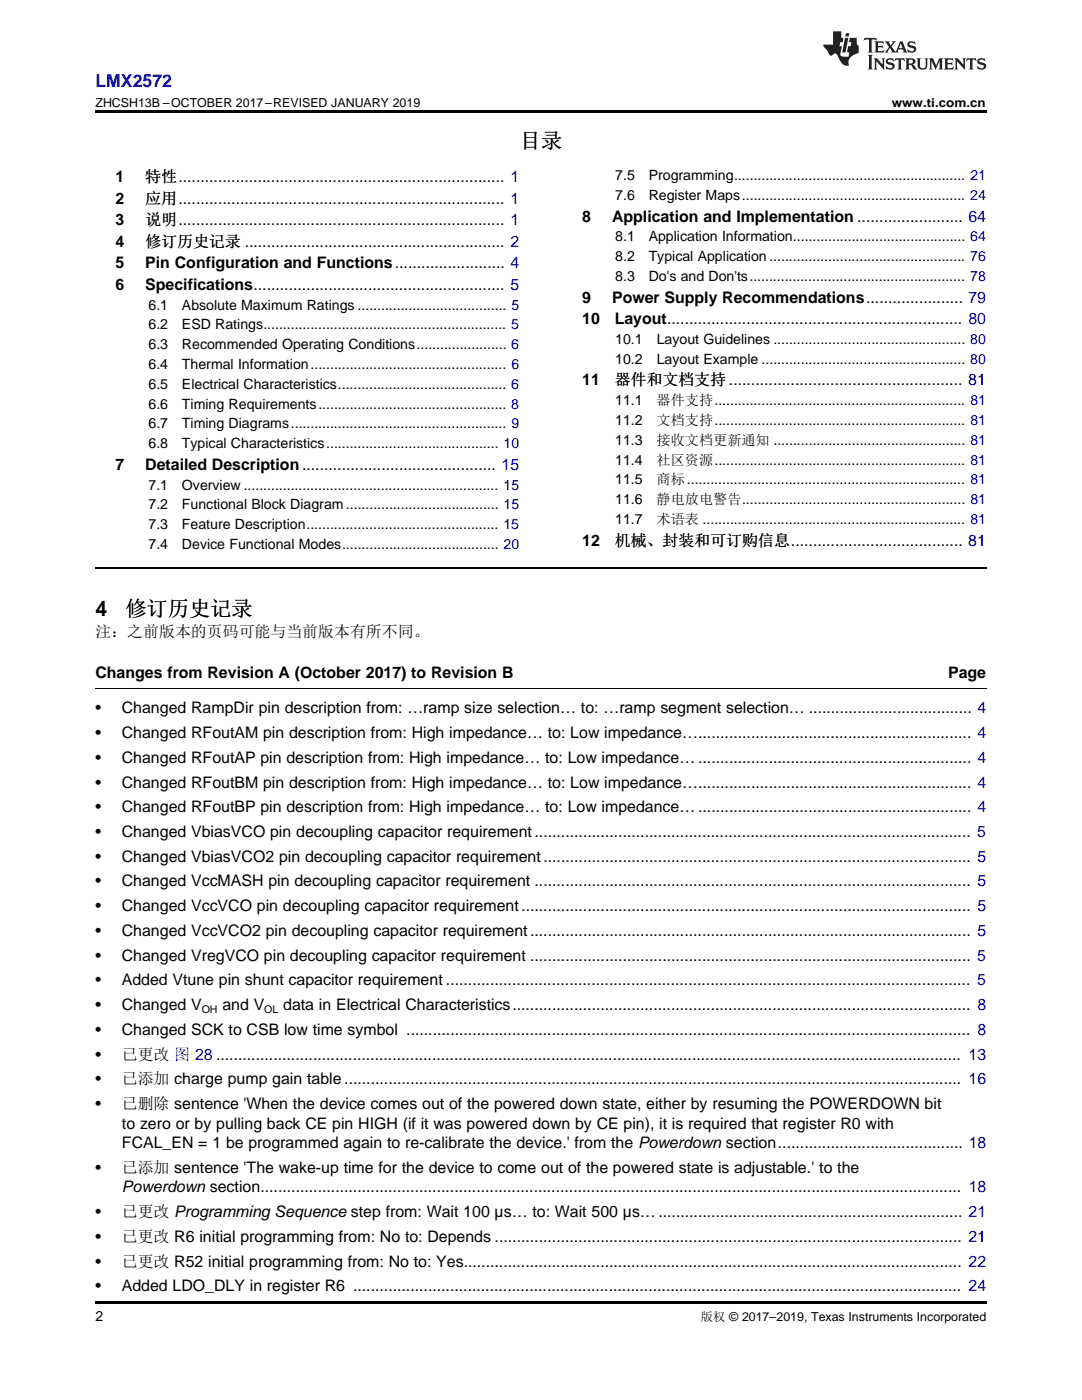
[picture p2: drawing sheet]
<svg xmlns="http://www.w3.org/2000/svg" width="216mm" height="279mm" viewBox="0 0 216 279" stroke-linecap="round" stroke-linejoin="round" font-family="sans-serif">
<defs><g id="words">
<g font-size="4.2">
<text x="103.7" y="29.6">目录</text>
<text x="19" y="122.9">4</text>
<text x="25" y="122.9">修订历史记录</text>
</g>
<text font-size="3.5" fill="#00f" x="19" y="17.3">LMX2572</text>
<g font-size="3.2">
<text x="23" y="36.3">1</text>
<text x="23" y="40.6">2</text>
<text x="29" y="36.3">特性.......................................................................... 1</text>
<text x="29" y="40.6">应用.......................................................................... 1</text>
<text x="23" y="44.9">3</text>
<text x="29" y="44.9">说明.......................................................................... 1</text>
<text x="116.2" y="44.2">8</text>
<text x="122.1" y="44.2">Application and Implementation ........................ 64</text>
<text x="23" y="49.2">4</text>
<text x="23" y="53.6">5</text>
<text x="29" y="49.2">修订历史记录 ........................................................... 2</text>
<text x="29" y="53.6">Pin Configuration and Functions......................... 4</text>
<text x="23" y="57.9">6</text>
<text x="29" y="57.9">Specifications......................................................... 5</text>
<text x="116.2" y="60.4">9</text>
<text x="116.2" y="64.7">10</text>
<text x="122.1" y="60.4">Power Supply Recommendations...................... 79</text>
<text x="122.7" y="64.7">Layout................................................................... 80</text>
<text x="116.2" y="76.9">11</text>
<text x="122.7" y="76.9">器件和文档支持 ..................................................... 81</text>
<text x="23" y="93.8">7</text>
<text x="29" y="93.8">Detailed Description............................................ 15</text>
<text x="116.2" y="108.9">12</text>
<text x="122.7" y="108.9">机械、封装和可订购信息....................................... 81</text>
<text x="19" y="127.2">注：之前版本的页码可能与当前版本有所不同。</text>
<text x="19" y="135.3">Changes from Revision A (October 2017) to Revision B</text>
<text x="189.2" y="135.3">Page</text>
<text x="19" y="142.3">•</text>
<text x="24.3" y="142.3">Changed RampDir pin description from: …ramp size selection… to: …ramp segment selection… ..................................... 4</text>
<text x="19" y="147.3">•</text>
<text x="24.3" y="147.3">Changed RFoutAM pin description from: High impedance… to: Low impedance….............................................................. 4</text>
<text x="19" y="152.2">•</text>
<text x="24.3" y="152.2">Changed RFoutAP pin description from: High impedance… to: Low impedance… .............................................................. 4</text>
<text x="19" y="157.2">•</text>
<text x="24.3" y="157.2">Changed RFoutBM pin description from: High impedance… to: Low impedance….............................................................. 4</text>
<text x="19" y="162.1">•</text>
<text x="19" y="167">•</text>
<text x="24.3" y="162.1">Changed RFoutBP pin description from: High impedance… to: Low impedance… .............................................................. 4</text>
<text x="24.3" y="167">Changed VbiasVCO pin decoupling capacitor requirement................................................................................................... 5</text>
<text x="19" y="172">•</text>
<text x="24.3" y="172">Changed VbiasVCO2 pin decoupling capacitor requirement................................................................................................. 5</text>
<text x="19" y="176.9">•</text>
<text x="24.3" y="176.9">Changed VccMASH pin decoupling capacitor requirement ................................................................................................... 5</text>
<text x="19" y="181.9">•</text>
<text x="24.3" y="181.9">Changed VccVCO pin decoupling capacitor requirement...................................................................................................... 5</text>
<text x="19" y="186.8">•</text>
<text x="19" y="191.7">•</text>
<text x="24.3" y="186.8">Changed VccVCO2 pin decoupling capacitor requirement.................................................................................................... 5</text>
<text x="24.3" y="191.7">Changed VregVCO pin decoupling capacitor requirement .................................................................................................... 5</text>
<text x="19" y="196.7">•</text>
<text x="24.3" y="196.7">Added Vtune pin shunt capacitor requirement ....................................................................................................................... 5</text>
<text x="19" y="201.6">•</text>
<text x="24.3" y="201.6">Changed V</text>
<text x="44.4" y="201.6">and V</text>
<text x="56.5" y="201.6">data in Electrical Characteristics........................................................................................................ 8</text>
<text x="19" y="206.6">•</text>
<text x="24.3" y="206.6">Changed SCK to CSB low time symbol ................................................................................................................................ 8</text>
<text x="19" y="211.5">•</text>
<text x="24.3" y="211.5">已更改 图 28 ......................................................................................................................................................................... 13</text>
<text x="19" y="216.4">•</text>
<text x="19" y="221.4">•</text>
<text x="24.3" y="216.4">已添加 charge pump gain table............................................................................................................................................ 16</text>
<text x="24.3" y="221.4">已删除 sentence 'When the device comes out of the powered down state, either by resuming the POWERDOWN bit</text>
<text x="24.3" y="225.2">to zero or by pulling back CE pin HIGH (if it was powered down by CE pin), it is required that register R0 with</text>
<text x="24.3" y="229.1">FCAL_EN = 1 be programmed again to re-calibrate the device.' from the Powerdown section.......................................... 18</text>
<text x="19" y="234.1">•</text>
<text x="24.3" y="234.1">已添加 sentence 'The wake-up time for the device to come out of the powered state is adjustable.' to the</text>
<text x="24.3" y="237.9">Powerdown section............................................................................................................................................................... 18</text>
<text x="19" y="242.9">•</text>
<text x="24.3" y="242.9">已更改 Programming Sequence step from: Wait 100 µs… to: Wait 500 µs…..................................................................... 21</text>
<text x="19" y="247.8">•</text>
<text x="24.3" y="247.8">已更改 R6 initial programming from: No to: Depends .......................................................................................................... 21</text>
<text x="19" y="252.8">•</text>
<text x="19" y="257.7">•</text>
<text x="24.3" y="252.8">已更改 R52 initial programming from: No to: Yes................................................................................................................. 22</text>
<text x="24.3" y="257.7">Added LDO_DLY in register R6 .......................................................................................................................................... 24</text>
</g>
<g font-size="2.8">
<text x="122.8" y="36">7.5</text>
<text x="129.4" y="36">Programming........................................................... 21</text>
<text x="122.8" y="39.9">7.6</text>
<text x="129.4" y="39.9">Register Maps......................................................... 24</text>
<text x="122.8" y="48.2">8.1</text>
<text x="122.8" y="52.1">8.2</text>
<text x="129.4" y="48.2">Application Information............................................ 64</text>
<text x="129.4" y="52.1">Typical Application .................................................. 76</text>
<text x="122.8" y="56.1">8.3</text>
<text x="129.4" y="56.1">Do's and Don'ts....................................................... 78</text>
<text x="29.6" y="61.8">6.1</text>
<text x="29.6" y="65.8">6.2</text>
<text x="36.3" y="61.8">Absolute Maximum Ratings ...................................... 5</text>
<text x="36.3" y="65.8">ESD Ratings.............................................................. 5</text>
<text x="29.6" y="69.7">6.3</text>
<text x="36.3" y="69.7">Recommended Operating Conditions....................... 6</text>
<text x="122.8" y="68.7">10.1</text>
<text x="131" y="68.7">Layout Guidelines ................................................. 80</text>
<text x="29.6" y="73.7">6.4</text>
<text x="29.6" y="77.6">6.5</text>
<text x="36.3" y="73.7">Thermal Information.................................................. 6</text>
<text x="36.3" y="77.6">Electrical Characteristics........................................... 6</text>
<text x="122.8" y="72.6">10.2</text>
<text x="131" y="72.6">Layout Example .................................................... 80</text>
<text x="29.6" y="81.6">6.6</text>
<text x="36.3" y="81.6">Timing Requirements................................................ 8</text>
<text x="122.8" y="80.9">11.1</text>
<text x="131" y="80.9">器件支持................................................................ 81</text>
<text x="29.6" y="85.5">6.7</text>
<text x="29.6" y="89.5">6.8</text>
<text x="36.3" y="85.5">Timing Diagrams....................................................... 9</text>
<text x="36.3" y="89.5">Typical Characteristics............................................ 10</text>
<text x="122.8" y="84.8">11.2</text>
<text x="122.8" y="88.8">11.3</text>
<text x="131" y="84.8">文档支持................................................................ 81</text>
<text x="131" y="88.8">接收文档更新通知 ................................................. 81</text>
<text x="122.8" y="92.7">11.4</text>
<text x="131" y="92.7">社区资源................................................................ 81</text>
<text x="29.6" y="97.7">7.1</text>
<text x="29.6" y="101.7">7.2</text>
<text x="36.3" y="97.7">Overview ................................................................. 15</text>
<text x="36.3" y="101.7">Functional Block Diagram....................................... 15</text>
<text x="122.8" y="96.7">11.5</text>
<text x="122.8" y="100.6">11.6</text>
<text x="131" y="96.7">商标....................................................................... 81</text>
<text x="131" y="100.6">静电放电警告......................................................... 81</text>
<text x="29.6" y="105.6">7.3</text>
<text x="36.3" y="105.6">Feature Description................................................. 15</text>
<text x="122.8" y="104.6">11.7</text>
<text x="131" y="104.6">术语表 ................................................................... 81</text>
<text x="29.6" y="109.6">7.4</text>
<text x="36.3" y="109.6">Device Functional Modes........................................ 20</text>
<text x="19" y="263.6">2</text>
</g>
<g font-size="2.5">
<text x="19" y="21.4">ZHCSH13B –OCTOBER 2017–REVISED JANUARY 2019</text>
<text x="177.9" y="21.4">www.ti.com.cn</text>
<text x="139.8" y="263.6">版权 © 2017–2019, Texas Instruments Incorporated</text>
</g>
<g font-size="2.1">
<text x="40.3" y="202.2">OH</text>
<text x="52.7" y="202.2">OL</text>
</g>
</g></defs>
<path d="M19 22h177.8v.5h-177.8zM19 259.7h177.8v.5h-177.8z" fill="#000"/>
<path d="M19 137.4h177.8" fill="none" stroke="#000" stroke-width=".2"/>
<path d="M19 113.3h177.8" fill="none" stroke="#000" stroke-width=".35"/>
<g fill="#231f20">
<path d="M172.5 7.6l-.1 .5 .4-.2h.6v.1v2.1l-.2 .4h.9l-.2-.4v-2.1l.1-.1h.5l.5 .2-.2-.5zM174.5 8.3l.2 .3v1.5l-.2 .4h1.8l.2-.6a1.04 1.04 0 0 1-1.3 .2v-.7h.6l.3 .2v-.6l-.3 .2h-.6v-.6l.8-.1 .4 .3-.2-.5zM176.5 8.3l.9 1.1-.9 1.1h.8l-.2-.2 .4-.7 .5 .7-.2 .2h1.5l-.2-.2 .2-.4h.9l.1 .4-.2 .2h1l-.3-.3-.7-1.9h-.5l-.9 2-.8-1 .9-1h-.8l.1 .3-.4 .5-.3-.6 .1-.2zM179.7 8.6l.4 1h-.7zM181.3 8.4a.63 .63 0 0 0-.2 .7 .63 .63 0 0 0 .6 .4l.6 .2 .1 .2a.75 .75 0 0 1-.7 .4 .75 .75 0 0 1-.6-.5l.1 .7 .1-.1a1.11 1.11 0 0 0 1.5-.6 1.13 1.13 0 0 0-1.2-.8l-.1-.4a1.04 1.04 0 0 1 1.2 .2l-.2-.5-.2 .1-.4-.2zM173.2 10.9l.2 .4v2.2l-.2 .4h1l-.3-.4v-2.2l.3-.4zM174.3 11.6l.3 .4v1.5l-.3 .4h.8l-.2-.4v-1.3l1.5 1.7v-1.9l.2-.4h-.7l.2 .4v.9l-1.1-1.3zM177 11.8a.62 .62 0 0 0-.2 .7 .62 .62 0 0 0 .6 .4l.6 .1 .1 .3a.76 .76 0 0 1-.7 .3 .76 .76 0 0 1-.7-.4l.2 .7 .1-.1a1.11 1.11 0 0 0 1.5-.6 1.13 1.13 0 0 0-1.2-.8l-.1-.4a1.04 1.04 0 0 1 1.2 .2l-.2-.6-.2 .1-.5-.1zM178.7 11.6l-.2 .6a.61 .61 0 0 1 .8-.3v1.6l-.2 .4h.9l-.2-.4v-1.6a.63 .63 0 0 1 .7 .3l-.1-.6zM180.6 11.6l.3 .4v1.5l-.3 .4h1l-.2-.2-.1-.8 .6 .2a.76 .76 0 0 0 1.2 .7l-1-1a.58 .58 0 0 0 .6-.5 .58 .58 0 0 0-.5-.6zM181.4 11.9h.1a.45 .45 0 0 1 .5 .1 .45 .45 0 0 1 .1 .5l-.8 .2zM182.9 11.6l.2 .2a2.17 2.17 0 0 0 .3 1.9 .99 .99 0 0 0 1.6-.6v-1.1l.2-.4h-.7l.2 .2a1.92 1.92 0 0 1-.2 1.8 .6 .6 0 0 1-.9-.5v-1.1l.2-.4zM185.4 11.6l.2 .4v1.5l-.2 .4h.7l-.2-.4v-1.4l.8 1.8 .8-1.8v1.4l-.2 .4h.9l-.2-.4v-1.5l.2-.4h-.8l-.6 1.5-.6-1.5zM188.4 11.6l.2 .4v1.5l-.2 .4h1.8l.1-.6a1.04 1.04 0 0 1-1.2 .1v-.6h.5l.4 .2v-.6l-.4 .2h-.5v-.7h.8l.3 .3-.1-.6zM190.5 11.6l.2 .4v1.5l-.2 .4h.7l-.2-.4v-1.3l1.5 1.7v-1.9l.2-.4h-.7l.2 .4v.9l-1.1-1.3zM192.9 11.6l-.1 .6a.61 .61 0 0 1 .7-.3l.1 1.6-.3 .4h1l-.3-.4 .1-1.6a.63 .63 0 0 1 .7 .3l-.1-.6zM195.2 11.8a.62 .62 0 0 0-.2 .7 .62 .62 0 0 0 .6 .4l.6 .1 .1 .3a.76 .76 0 0 1-.7 .3 .76 .76 0 0 1-.6-.4l.1 .7 .1-.1a1.11 1.11 0 0 0 1.6-.6 1.13 1.13 0 0 0-1.3-.8l-.1-.4a1.04 1.04 0 0 1 1.2 .2l-.1-.6-.2 .1-.5-.1z"/>
<path d="M166.2 6.3v2.6h-1.9v.4l.8 .9a.91 .91 0 0 0 1 .8 .56 .56 0 0 1 .5-.3 .56 .56 0 0 1 .5 .3l.4 .8a1.53 1.53 0 0 0 1.9 1.2 1.54 1.54 0 0 1 1-2.1l.9-.3v-1.4a1.52 1.52 0 0 1-.4-1.6h-1.3l-.2 .8h.5l-.2 .8h-.5l-.1 1v.2l.4 .1-.2 .8a1.93 1.93 0 0 1-1.6-.3l.3-1.8h-.5l.2-.8h.4l.2-.8h-.4v-1.3zM168.6 7.6l-.6 2.9h.7l.6-2.9zM168.8 6.6l-.1 .7h.6l.2-.7z"/>
</g>
<use href="#words"/>
</svg>
